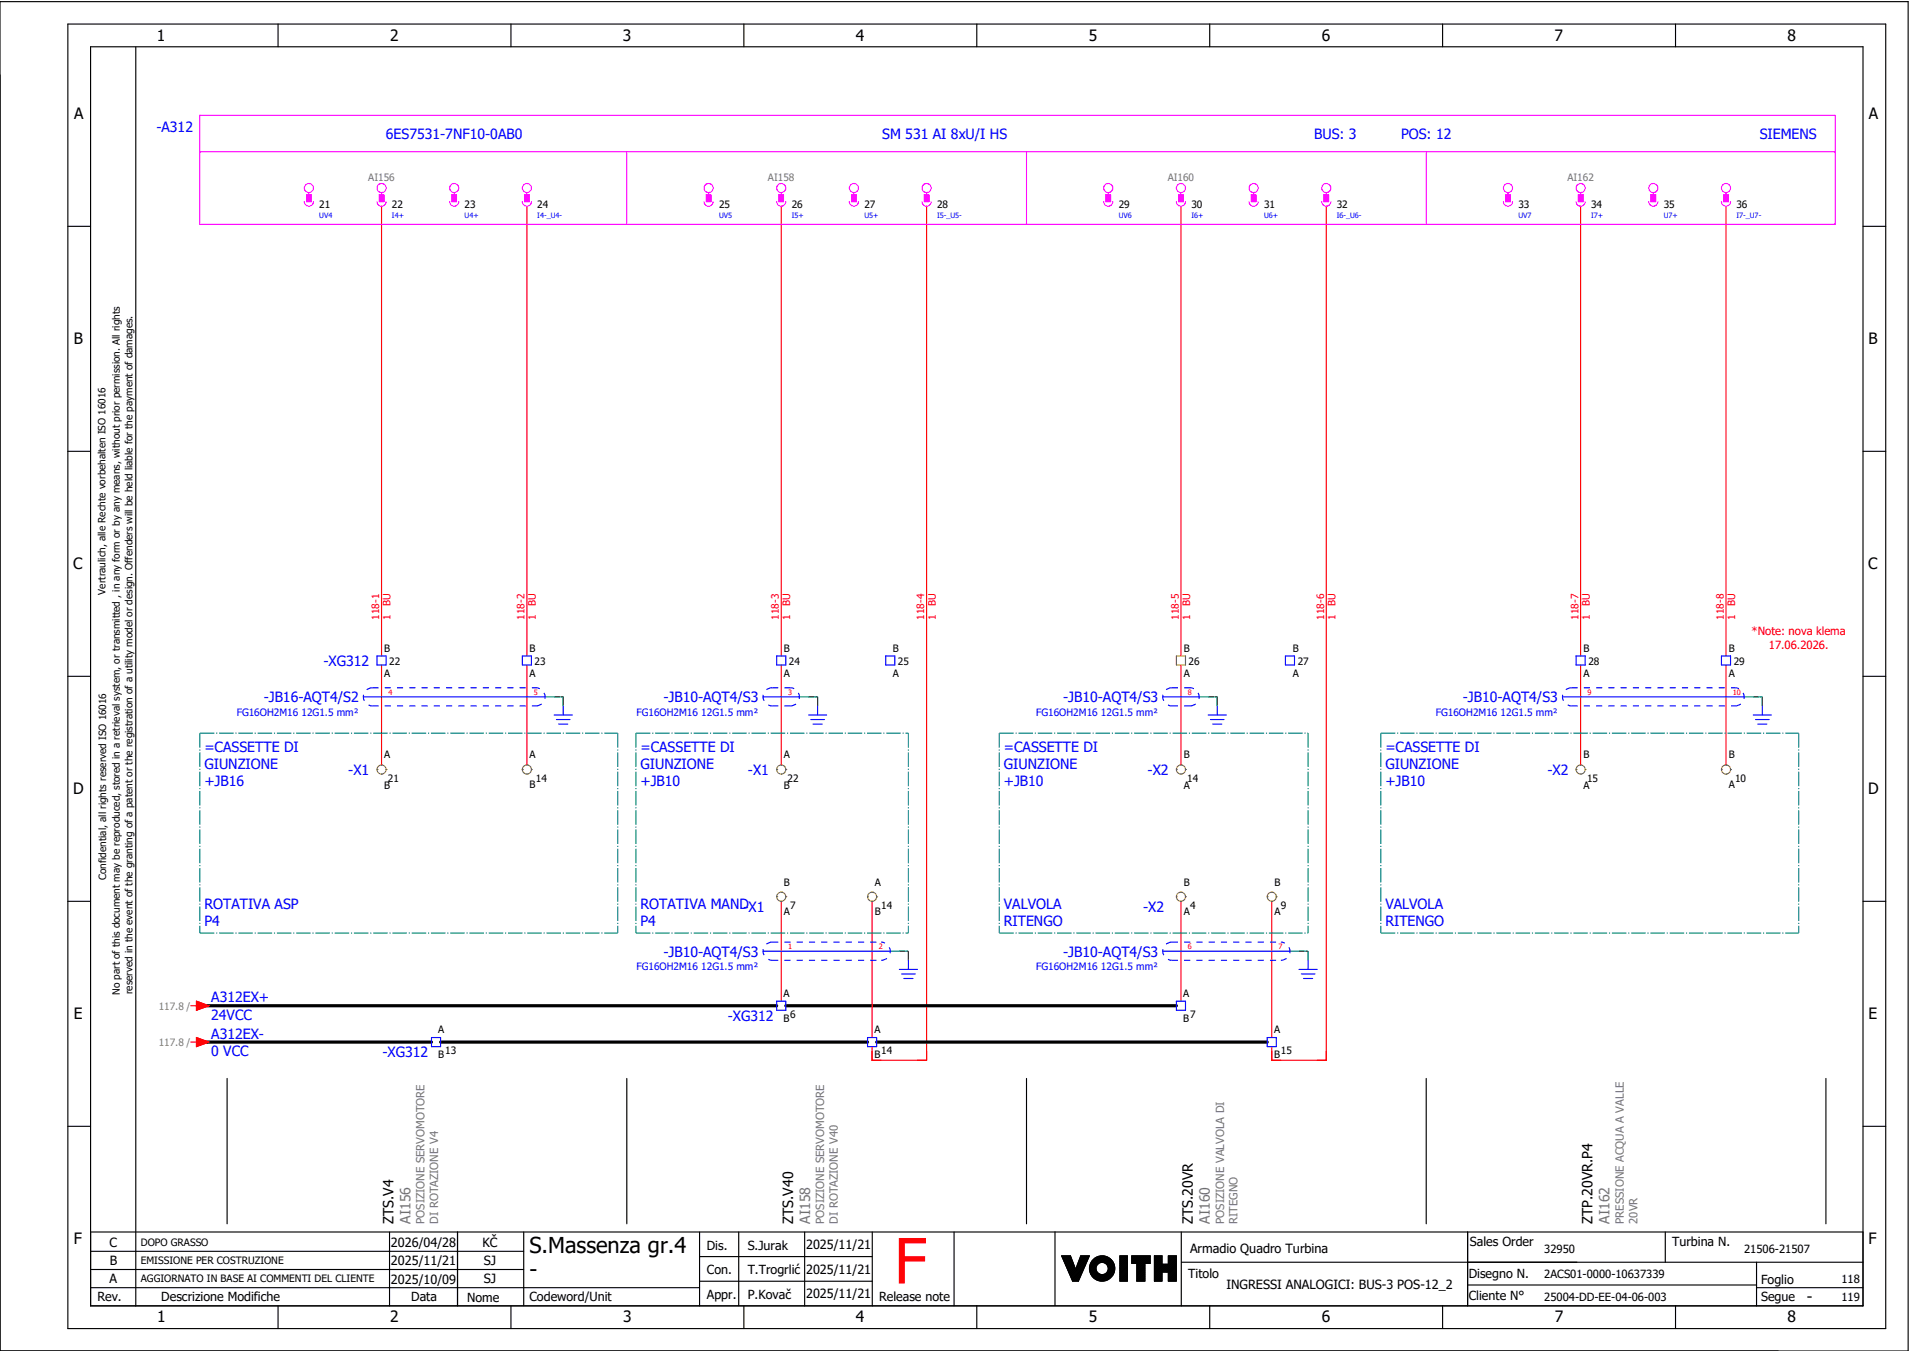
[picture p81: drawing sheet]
<svg xmlns="http://www.w3.org/2000/svg" width="421mm" height="297mm" viewBox="0 0 421 297" stroke-linecap="round" stroke-linejoin="round" font-family="sans-serif">
<defs><g id="words">
<text font-size="13.8" fill="#f00" x="196.9" y="282.5">F</text>
<g font-size="4.8">
<text x="116.6" y="275.8">S.Massenza gr.4</text>
<text x="116.6" y="281.1">-</text>
</g>
<g font-size="3.4">
<text x="34.5" y="9">1</text>
<text x="85.9" y="9">2</text>
<text x="137.1" y="9">3</text>
<text x="188.4" y="9">4</text>
<text x="239.7" y="9">5</text>
<text x="291" y="9">6</text>
<text x="342.3" y="9">7</text>
<text x="393.5" y="9">8</text>
<text x="16.3" y="26.2">A</text>
<text x="411.5" y="26.2">A</text>
<text x="16.2" y="75.8">B</text>
<text x="411.4" y="75.8">B</text>
<text x="16.1" y="125.3">C</text>
<text x="411.3" y="125.3">C</text>
<text x="16.1" y="174.8">D</text>
<text x="411.3" y="174.8">D</text>
<text x="16.2" y="224.4">E</text>
<text x="411.4" y="224.4">E</text>
<text x="16.2" y="273.9">F</text>
<text x="411.4" y="273.9">F</text>
<text x="397.8" y="286.6">-</text>
<text x="34.6" y="291">1</text>
<text x="85.9" y="291">2</text>
<text x="137.2" y="291">3</text>
<text x="188.4" y="291">4</text>
<text x="239.7" y="291">5</text>
<text x="291" y="291">6</text>
<text x="342.3" y="291">7</text>
<text x="393.6" y="291">8</text>
</g>
<g font-size="3.1" fill="#00f">
<text x="34.4" y="29">-A312</text>
<text x="85" y="30.6">6ES7531-7NF10-0AB0</text>
<text x="194.2" y="30.6">SM 531 AI 8xU/I HS</text>
<text x="289.3" y="30.6">BUS: 3</text>
<text x="308.4" y="30.6">POS: 12</text>
<text x="387.4" y="30.6">SIEMENS</text>
<text x="71.2" y="146.7">-XG312</text>
<text x="58.1" y="154.6">-JB16-AQT4/S2</text>
<text x="146.1" y="154.6">-JB10-AQT4/S3</text>
<text x="234.1" y="154.6">-JB10-AQT4/S3</text>
<text x="322.1" y="154.6">-JB10-AQT4/S3</text>
<text x="45" y="165.5">=CASSETTE DI</text>
<text x="141" y="165.5">=CASSETTE DI</text>
<text x="221" y="165.5">=CASSETTE DI</text>
<text x="305" y="165.5">=CASSETTE DI</text>
<text x="45" y="169.3">GIUNZIONE</text>
<text x="45" y="173">+JB16</text>
<text x="76.7" y="170.7">-X1</text>
<text x="141" y="169.3">GIUNZIONE</text>
<text x="141" y="173">+JB10</text>
<text x="164.7" y="170.7">-X1</text>
<text x="221" y="169.3">GIUNZIONE</text>
<text x="221" y="173">+JB10</text>
<text x="252.7" y="170.7">-X2</text>
<text x="305" y="169.3">GIUNZIONE</text>
<text x="305" y="173">+JB10</text>
<text x="340.7" y="170.7">-X2</text>
<text x="45" y="200">ROTATIVA ASP</text>
<text x="45" y="203.8">P4</text>
<text x="141" y="200">ROTATIVA MAND-X1</text>
<text x="141" y="203.8">P4</text>
<text x="221" y="200">VALVOLA</text>
<text x="221" y="203.8">RITENGO</text>
<text x="251.7" y="200.7">-X2</text>
<text x="305" y="200">VALVOLA</text>
<text x="305" y="203.8">RITENGO</text>
<text x="146.1" y="210.6">-JB10-AQT4/S3</text>
<text x="234.1" y="210.6">-JB10-AQT4/S3</text>
<text x="46.5" y="220.6">A312EX+</text>
<text x="46.5" y="224.5">24VCC</text>
<text x="160.2" y="224.7">-XG312</text>
<text x="46.5" y="228.6">A312EX-</text>
<text x="46.5" y="232.5">0 VCC</text>
<text x="84.2" y="232.7">-XG312</text>
</g>
<g font-size="3.1">
<text x="86.6" y="269.4" transform="rotate(-90 86.6 269.4)">ZTS.V4</text>
<text x="174.6" y="269.4" transform="rotate(-90 174.6 269.4)">ZTS.V40</text>
<text x="262.6" y="269.4" transform="rotate(-90 262.6 269.4)">ZTS.20VR</text>
<text x="350.6" y="269.4" transform="rotate(-90 350.6 269.4)">ZTP.20VR.P4</text>
</g>
<g font-size="3.1" fill="#767676">
<text x="90.4" y="269.4" transform="rotate(-90 90.4 269.4)">AI156</text>
<text x="178.4" y="269.4" transform="rotate(-90 178.4 269.4)">AI158</text>
<text x="266.4" y="269.4" transform="rotate(-90 266.4 269.4)">AI160</text>
<text x="354.4" y="269.4" transform="rotate(-90 354.4 269.4)">AI162</text>
</g>
<g font-size="2.8">
<text x="24.1" y="274.4">C</text>
<text x="86.1" y="274.4">2026/04/28</text>
<text x="106.2" y="274.4">KČ</text>
<text x="155.6" y="275.1">Dis.</text>
<text x="164.6" y="275.1">S.Jurak</text>
<text x="177.5" y="275">2025/11/21</text>
<text x="262" y="275.8">Armadio Quadro Turbina</text>
<text x="323.6" y="274.3">Sales Order</text>
<text x="368.1" y="274.2">Turbina N.</text>
<text x="24.2" y="278.6">B</text>
<text x="86.1" y="278.6">2025/11/21</text>
<text x="106.5" y="278.6">SJ</text>
<text x="155.6" y="280.5">Con.</text>
<text x="164.6" y="280.5">T.Trogrlić</text>
<text x="177.5" y="280.4">2025/11/21</text>
<text x="261.6" y="281.3">Titolo</text>
<text x="323.4" y="281.2">Disegno N.</text>
<text x="21.4" y="286.5">Rev.</text>
<text x="24.1" y="282.5">A</text>
<text x="35.5" y="286.4">Descrizione Modifiche</text>
<text x="86.1" y="282.6">2025/10/09</text>
<text x="90.5" y="286.5">Data</text>
<text x="102.8" y="286.5">Nome</text>
<text x="106.5" y="282.5">SJ</text>
<text x="116.6" y="286.3">Codeword/Unit</text>
<text x="155.6" y="286">Appr.</text>
<text x="164.6" y="285.9">P.Kovač</text>
<text x="177.5" y="285.8">2025/11/21</text>
<text x="193.5" y="286.5">Release note</text>
<text x="270" y="283.8">INGRESSI ANALOGICI: BUS-3 POS-12_2</text>
<text x="323.4" y="286.2">Cliente N°</text>
<text x="387.7" y="286.5">Segue</text>
<text x="387.7" y="282.6">Foglio</text>
</g>
<g font-size="2.5" fill="#f00">
<text x="385.6" y="139.9">*Note: nova klema</text>
<text x="389.4" y="142.9">17.06.2026.</text>
</g>
<g font-size="2.5" fill="#767676">
<text x="93.5" y="269.4" transform="rotate(-90 93.5 269.4)">POSIZIONE SERVOMOTORE</text>
<text x="96.5" y="269.4" transform="rotate(-90 96.5 269.4)">DI ROTAZIONE V4</text>
<text x="181.5" y="269.4" transform="rotate(-90 181.5 269.4)">POSIZIONE SERVOMOTORE</text>
<text x="184.5" y="269.4" transform="rotate(-90 184.5 269.4)">DI ROTAZIONE V40</text>
<text x="269.5" y="269.4" transform="rotate(-90 269.5 269.4)">POSIZIONE VALVOLA DI</text>
<text x="272.5" y="269.4" transform="rotate(-90 272.5 269.4)">RITEGNO</text>
<text x="357.5" y="269.4" transform="rotate(-90 357.5 269.4)">PRESSIONE ACQUA A VALLE</text>
<text x="360.5" y="269.4" transform="rotate(-90 360.5 269.4)">20VR</text>
</g>
<g font-size="2.5">
<text x="340" y="275.9">32950</text>
<text x="384" y="275.9">21506-21507</text>
<text x="340" y="281.4">2ACS01-0000-10637339</text>
<text x="340" y="286.4">25004-DD-EE-04-06-003</text>
<text x="405.4" y="282.4">118</text>
<text x="405.4" y="286.4">119</text>
</g>
<g font-size="2.2" fill="#767676">
<text x="81.1" y="39.9">AI156</text>
<text x="169.1" y="39.9">AI158</text>
<text x="257.1" y="39.9">AI160</text>
<text x="345.1" y="39.9">AI162</text>
</g>
<g font-size="2.2">
<text x="70.3" y="45.8">21</text>
<text x="86.3" y="45.8">22</text>
<text x="102.3" y="45.8">23</text>
<text x="118.3" y="45.8">24</text>
<text x="158.3" y="45.8">25</text>
<text x="174.3" y="45.8">26</text>
<text x="190.3" y="45.8">27</text>
<text x="206.3" y="45.8">28</text>
<text x="246.3" y="45.8">29</text>
<text x="262.3" y="45.8">30</text>
<text x="278.3" y="45.8">31</text>
<text x="294.3" y="45.8">32</text>
<text x="334.3" y="45.8">33</text>
<text x="350.3" y="45.8">34</text>
<text x="366.3" y="45.8">35</text>
<text x="382.3" y="45.8">36</text>
<text x="23.2" y="130.9" transform="rotate(-90 23.2 130.9)">Vertraulich, alle Rechte vorbehalten ISO 16016</text>
<text x="84.6" y="143.4">B</text>
<text x="116.6" y="143.4">B</text>
<text x="172.6" y="143.4">B</text>
<text x="196.6" y="143.4">B</text>
<text x="260.6" y="143.4">B</text>
<text x="284.6" y="143.4">B</text>
<text x="348.6" y="143.4">B</text>
<text x="380.6" y="143.4">B</text>
<text x="84.6" y="149.1">A</text>
<text x="85.7" y="146.3">22</text>
<text x="116.6" y="149.1">A</text>
<text x="117.7" y="146.3">23</text>
<text x="172.6" y="149.1">A</text>
<text x="173.7" y="146.3">24</text>
<text x="196.6" y="149.1">A</text>
<text x="197.7" y="146.3">25</text>
<text x="260.6" y="149.1">A</text>
<text x="261.7" y="146.3">26</text>
<text x="284.6" y="149.1">A</text>
<text x="285.7" y="146.3">27</text>
<text x="348.6" y="149.1">A</text>
<text x="349.7" y="146.3">28</text>
<text x="380.6" y="149.1">A</text>
<text x="381.7" y="146.3">29</text>
<text x="84.6" y="166.9">A</text>
<text x="116.6" y="166.9">A</text>
<text x="172.6" y="166.9">A</text>
<text x="260.6" y="166.9">B</text>
<text x="348.6" y="166.9">B</text>
<text x="380.6" y="166.9">B</text>
<text x="84.6" y="173.6">B</text>
<text x="85.4" y="172">21</text>
<text x="116.6" y="173.4">B</text>
<text x="118" y="172">14</text>
<text x="172.6" y="173.6">B</text>
<text x="173.4" y="172">22</text>
<text x="260.6" y="173.6">A</text>
<text x="261.4" y="172">14</text>
<text x="348.6" y="173.6">A</text>
<text x="349.4" y="172">15</text>
<text x="380.6" y="173.4">A</text>
<text x="382" y="172">10</text>
<text x="23.4" y="193.7" transform="rotate(-90 23.4 193.7)">Confidential, all rights reserved ISO 16016</text>
<text x="172.6" y="194.9">B</text>
<text x="192.6" y="194.9">A</text>
<text x="260.6" y="194.9">B</text>
<text x="280.6" y="194.9">B</text>
<text x="172.6" y="201.4">A</text>
<text x="174" y="200">7</text>
<text x="192.6" y="201.4">B</text>
<text x="194" y="200">14</text>
<text x="260.6" y="201.4">A</text>
<text x="262" y="200">4</text>
<text x="280.6" y="201.4">A</text>
<text x="282" y="200">9</text>
<text x="26.4" y="219" transform="rotate(-90 26.4 219)">No part of this document may be reproduced, stored in a retrieval system, or transmitted , in any form or by any means, without prior permission. All rights</text>
<text x="29.2" y="218.9" transform="rotate(-90 29.2 218.9)">reserved in the event of the granting of a patent or the registration of a utility model or design. Offenders will be held liable for the payment of damages.</text>
<text x="172.5" y="219.4">A</text>
<text x="260.5" y="219.4">A</text>
<text x="96.5" y="227.4">A</text>
<text x="172.5" y="224.9">B</text>
<text x="174" y="224">6</text>
<text x="192.5" y="227.4">A</text>
<text x="260.5" y="224.9">B</text>
<text x="262" y="224">7</text>
<text x="280.5" y="227.4">A</text>
<text x="96.5" y="232.9">B</text>
<text x="98" y="232">13</text>
<text x="192.5" y="232.9">B</text>
<text x="194" y="232">14</text>
<text x="280.5" y="232.9">B</text>
<text x="282" y="232">15</text>
<text x="31" y="274.2">DOPO GRASSO</text>
<text x="31" y="278.3">EMISSIONE PER COSTRUZIONE</text>
<text x="31" y="282.3">AGGIORNATO IN BASE AI COMMENTI DEL CLIENTE</text>
</g>
<g font-size="2.2" fill="#f00">
<text x="83.5" y="136.4" transform="rotate(-90 83.5 136.4)">118-1</text>
<text x="86" y="136.4" transform="rotate(-90 86 136.4)">1</text>
<text x="86" y="133.4" transform="rotate(-90 86 133.4)">BU</text>
<text x="115.5" y="136.4" transform="rotate(-90 115.5 136.4)">118-2</text>
<text x="118" y="136.4" transform="rotate(-90 118 136.4)">1</text>
<text x="118" y="133.4" transform="rotate(-90 118 133.4)">BU</text>
<text x="171.5" y="136.4" transform="rotate(-90 171.5 136.4)">118-3</text>
<text x="174" y="136.4" transform="rotate(-90 174 136.4)">1</text>
<text x="174" y="133.4" transform="rotate(-90 174 133.4)">BU</text>
<text x="203.5" y="136.4" transform="rotate(-90 203.5 136.4)">118-4</text>
<text x="206" y="136.4" transform="rotate(-90 206 136.4)">1</text>
<text x="206" y="133.4" transform="rotate(-90 206 133.4)">BU</text>
<text x="259.5" y="136.4" transform="rotate(-90 259.5 136.4)">118-5</text>
<text x="262" y="136.4" transform="rotate(-90 262 136.4)">1</text>
<text x="262" y="133.4" transform="rotate(-90 262 133.4)">BU</text>
<text x="291.5" y="136.4" transform="rotate(-90 291.5 136.4)">118-6</text>
<text x="294" y="136.4" transform="rotate(-90 294 136.4)">1</text>
<text x="294" y="133.4" transform="rotate(-90 294 133.4)">BU</text>
<text x="347.5" y="136.4" transform="rotate(-90 347.5 136.4)">118-7</text>
<text x="350" y="136.4" transform="rotate(-90 350 136.4)">1</text>
<text x="350" y="133.4" transform="rotate(-90 350 133.4)">BU</text>
<text x="379.5" y="136.4" transform="rotate(-90 379.5 136.4)">118-8</text>
<text x="382" y="136.4" transform="rotate(-90 382 136.4)">1</text>
<text x="382" y="133.4" transform="rotate(-90 382 133.4)">BU</text>
</g>
<g font-size="2.2" fill="#00f">
<text x="52.1" y="157.5">FG16OH2M16 12G1.5 mm²</text>
<text x="140.1" y="157.5">FG16OH2M16 12G1.5 mm²</text>
<text x="228.1" y="157.5">FG16OH2M16 12G1.5 mm²</text>
<text x="316.1" y="157.5">FG16OH2M16 12G1.5 mm²</text>
<text x="140.1" y="213.5">FG16OH2M16 12G1.5 mm²</text>
<text x="228.1" y="213.5">FG16OH2M16 12G1.5 mm²</text>
</g>
<g font-size="2.2" fill="#7ca552">
<text x="34.9" y="222.3">117.8 /</text>
<text x="34.9" y="230.3">117.8 /</text>
</g>
<g font-size="1.6" fill="#00f">
<text x="70.3" y="47.9">UV4</text>
<text x="86.3" y="47.9">I4+</text>
<text x="102.3" y="47.9">U4+</text>
<text x="118.3" y="47.9">I4-_U4-</text>
<text x="158.3" y="47.9">UV5</text>
<text x="174.3" y="47.9">I5+</text>
<text x="190.3" y="47.9">U5+</text>
<text x="206.3" y="47.9">I5-_U5-</text>
<text x="246.3" y="47.9">UV6</text>
<text x="262.3" y="47.9">I6+</text>
<text x="278.3" y="47.9">U6+</text>
<text x="294.3" y="47.9">I6-_U6-</text>
<text x="334.3" y="47.9">UV7</text>
<text x="350.3" y="47.9">I7+</text>
<text x="366.3" y="47.9">U7+</text>
<text x="382.3" y="47.9">I7-_U7-</text>
</g>
<g font-size="1.6" fill="#f00">
<text x="85.5" y="152.9">4</text>
<text x="117.5" y="152.9">5</text>
<text x="173.5" y="152.9">3</text>
<text x="261.5" y="152.9">8</text>
<text x="349.5" y="152.9">9</text>
<text x="381.5" y="152.9">10</text>
<text x="173.5" y="208.9">1</text>
<text x="193.5" y="208.9">2</text>
<text x="261.5" y="208.9">6</text>
<text x="281.5" y="208.9">7</text>
</g>
</g></defs>
<g fill="none" stroke="#000" stroke-width=".25">
<path d="M0 .4h420.1v297h-420.1zM14.9 5.3h400.3v287.2h-400.3zM19.9 10.3h390.3v277.2h-390.3zM29.9 10.4v277.1M61.2 5.3v5M112.5 5.3v5M163.8 5.3v5M215.1 5.3v5M266.3 5.3v5M317.6 5.3v5M368.9 5.3v5M14.9 49.8h5"/>
<path d="M410.2 49.8h5M14.9 99.3h5M410.2 99.3h5M14.9 148.9h5M410.2 148.9h5M14.9 198.4h5M410.2 198.4h5M50 237.4v32M138 237.4v32M226 237.4v32M314 237.4v32M402 237.4v32"/>
<path d="M14.9 247.9h5M410.2 247.9h5M19.9 271.2h390.3M19.9 279.5h95.4M19.9 275.4h95.4M85.8 271.2v16.3M100.7 271.2v16.3M115.3 271.2v16.3M154 271.2v16.3M154 276.6h38M162.6 271.2v16.3M177.2 271.2v16.3"/>
<path d="M192 271.2v16.3M210.1 271.2v16.3M232.3 271.1v16.3M233.7 276.4h2M233.7 276.4l2.5 5.6M233.8 276.4l-.1 .1M233.9 276.4l-.1 .2M234.1 276.4l-.3 .3M234.2 276.4l-.3 .4M234.4 276.4l-.5 .5M234.5 276.4l-.5 .6M234.7 276.4l-.7 .7"/>
<path d="M234.8 276.4l-.7 .8M235 276.4l-.9 .9M235.1 276.4l-.9 1M235.3 276.4l-1.1 1.1M235.4 276.4l-1.2 1.2M235.6 276.4l-1.3 1.3M235.7 276.4l1.1 3 1.1-3h1.9l-2.4 5.6h-1.2M235.7 276.5l-1.4 1.3M235.7 276.6l-1.3 1.3M235.8 276.7l-1.4 1.3M235.8 276.8l-1.3 1.3M235.9 276.9l-1.4 1.4"/>
<path d="M235.9 277l-1.3 1.4M235.9 277.1l-1.3 1.4M236 277.3l-1.3 1.3M236 277.4l-1.3 1.3M236.1 277.5l-1.3 1.3M236.1 277.6l-1.3 1.3M236.1 277.7l-1.3 1.3M236.2 277.8l-1.3 1.3M236.2 277.9l-1.3 1.3M236.3 278l-1.3 1.3M236.3 278.1l-1.3 1.3M236.3 278.2l-1.2 1.3"/>
<path d="M236.4 278.3l-1.3 1.3M236.4 278.4l-1.2 1.3M236.5 278.6l-1.3 1.2M236.5 278.7l-1.2 1.2M236.6 278.8l-1.3 1.2M236.6 278.9l-1.3 1.2M236.6 279l-1.2 1.2M236.7 279.1l-1.3 1.2M236.7 279.2l-1.2 1.3M236.8 279.3l-1.3 1.3M238 276.4l-.1 .1M238.1 276.4l-.3 .4"/>
<path d="M238.3 276.4l-.6 .6M238.4 279.8l-2.2 2.2M238.4 276.4l-.8 .8M238.5 279.5l-2.4 2.4M238.6 276.4l-1.1 1.1M238.6 279.3l-2.5 2.5M238.7 279l-2.7 2.7M238.7 276.4l-1.2 1.3M238.8 278.7l-2.8 2.9M238.9 276.4l-1.5 1.6M239 278.5l-3.1 3M239 276.4l-1.7 1.8"/>
<path d="M239.1 278.2l-3.2 3.2M239.2 276.4l-2 2.1M239.2 277.9l-3.4 3.4M239.3 277.7l-3.5 3.5M239.3 276.4l-2.2 2.3M239.4 277.4l-3.6 3.7M239.5 276.4l-2.5 2.5M239.5 277.1l-3.8 3.9M239.6 276.4l-2.7 2.8M239.7 276.9l-4 4M239.8 276.6l-4.2 4.2M239.8 276.4l-4.2 4.3"/>
<path d="M241.1 276.9l-.8 .8M241.3 279.3l-1.2 1.1M241.3 279.1l-1.2 1.2M241.3 279.4l-1.1 1.1M241.3 278.9l-1.3 1.3M241.3 279.5l-1.1 1.1M241.4 279.7l-1.1 1M241.4 278.7l-1.4 1.4M241.4 279.8l-1 1M241.4 276.7l-1.3 1.3M241.5 279.9l-1.1 1M241.5 280l-1 1"/>
<path d="M241.7 276.6l-1.7 1.7M241.9 276.5l-1.9 2M242.1 276.5l-2.2 2.2M242.3 276.5l-2.4 2.4M242.5 276.4l-2.6 2.6M242.6 276.4l-2.7 2.8M242.8 276.4l-2.9 3M242.9 276.5l-3 3M243 276.5l-3.1 3.1M243.2 276.5l-3.3 3.3M243.3 276.5l-3.4 3.4M243.4 276.6l-3.4 3.4"/>
<path d="M243.5 276.6l-1.4 1.4M243.6 276.6l-1.3 1.3M243.7 276.7l-1.2 1.2M243.9 276.7l-1.2 1.2M244 276.8l-1.2 1.1M244 276.8l-1.1 1.1M244.1 276.9l-1 1.1M244.2 276.9l-1 1.1M244.3 277l-1 1M244.4 277.1l-1 1M244.5 277.1l-1 1.1M244.6 277.2l-1.1 1"/>
<path d="M244.6 277.3l-1 1M244.7 277.4l-1 1M244.8 277.4l-1 1.1M244.8 277.5l-1 1.1M244.9 277.6l-1 1.1M245 277.7l-1.1 1.1M245 277.8l-1.1 1.1M245.1 277.9l-1.1 1.1M245.1 278l-1.1 1.1M245.2 278.1l-1.2 1.2M245.2 278.2l-1.2 1.3M245.3 278.3l-1.4 1.4"/>
<path d="M245.3 278.4l-1.5 1.5M245.3 278.5l-3.4 3.4M245.4 279.9l-2.1 2M245.4 278.7l-3.3 3.3M245.4 279.7l-2.3 2.3M245.4 278.8l-3.2 3.2M245.4 278.9l-3.1 3.1M245.4 279.5l-2.5 2.5M245.4 279.1l-2.9 2.9M245.4 279.4l-2.6 2.6M245.4 279.2l-2.8 2.8M246.6 276.4h1.6v5.6h-1.6z"/>
<path d="M246.6 276.4v.1M246.8 276.4l-.2 .3M246.9 276.4l-.3 .4M247.1 276.4l-.5 .6M247.2 276.4l-.6 .7M247.4 276.4l-.8 .9M247.5 276.4l-.9 1M247.7 276.4l-1.1 1.2M247.8 276.4l-1.2 1.3M248 276.4l-1.4 1.5M248.1 276.4l-1.5 1.6M248.2 280l-1.6 1.6"/>
<path d="M248.2 279.8l-1.6 1.7M248.2 279.7l-1.6 1.6M248.2 279.5l-1.6 1.7M248.2 279.4l-1.6 1.6M248.2 279.2l-1.6 1.7M248.2 277.4l-1.6 1.7M248.2 277.3l-1.6 1.6M248.2 277.1l-1.6 1.7M248.2 277l-1.6 1.6M248.2 276.8l-1.6 1.7M248.2 276.7l-1.6 1.6M248.2 276.5l-1.6 1.7"/>
<path d="M248.2 278l-1.6 1.7M248.2 277.9l-1.6 1.6M248.2 277.7l-1.6 1.7M248.2 277.6l-1.6 1.6M248.2 279.1l-1.6 1.6M248.2 278.9l-1.6 1.7M248.2 278.8l-1.6 1.6M248.2 278.6l-1.6 1.7M248.2 278.5l-1.6 1.6M248.2 278.3l-1.6 1.7M248.2 278.2l-1.6 1.6M249.2 276.4v.1"/>
<path d="M249.4 276.4l-.2 .2M249.5 276.4l-.3 .4M249.7 276.4l-.5 .5M249.8 276.4l-.6 .7M250 276.4l-.8 .8M250.1 276.4l-.9 1M250.3 278.1h-1.1v-1.7h4v1.7h-1.1v3.9h-1.8M250.3 278.1v3.9M250.3 276.4l-1.1 1.2M250.4 276.4l-1.2 1.3M250.6 276.4l-1.4 1.5M250.7 276.4l-1.5 1.6"/>
<path d="M250.9 276.4l-1.7 1.7M251 276.4l-1.6 1.7M251.2 276.4l-1.7 1.7M251.3 276.4l-1.6 1.7M251.5 276.4l-1.7 1.7M251.6 276.4l-1.6 1.7M251.8 276.4l-1.7 1.7M251.9 276.4l-1.6 1.7M252.1 279.9l-1.8 1.8M252.1 278.6l-1.8 1.8M252.1 278.4l-1.8 1.8M252.1 278.3l-1.8 1.8"/>
<path d="M252.1 279.2l-1.8 1.8M252.1 279l-1.8 1.8M252.1 278.9l-1.8 1.8M252.1 278.7l-1.8 1.8M252.1 279.3l-1.8 1.8M252.1 279.8l-1.8 1.8M252.1 279.6l-1.8 1.8M252.1 279.5l-1.8 1.8M252.1 276.4l-1.8 1.9M252.2 276.4l-1.9 2M252.4 276.4l-2.1 2.2M252.5 276.4l-2.2 2.3"/>
<path d="M252.7 276.4l-2.4 2.5M252.8 276.4l-2.5 2.6M253 276.4l-2.7 2.8M253.1 276.4l-2.8 2.9M253.2 277.4l-.7 .7M253.2 276.7l-2.9 2.9M253.2 276.5l-2.9 3M253.2 277.3l-.8 .8M253.2 277.1l-1 1M253.2 277l-2.9 2.9M253.2 276.8l-2.9 3M253.2 278l-.1 .1"/>
<path d="M253.2 277.9l-.2 .2M253.2 277.7l-.4 .4M253.2 277.6l-.5 .5M254.2 276.4v5.6M254.2 276.4h1.6M254.2 276.4v.1M254.3 276.4l-.1 .2M254.5 276.4l-.3 .4M254.6 276.4l-.4 .5M254.8 276.4l-.6 .7M254.9 276.4l-.7 .8M255.1 276.4l-.9 1"/>
<path d="M255.2 276.4l-1 1.1M255.4 276.4l-1.2 1.3M255.5 276.4l-1.3 1.4M255.7 276.4l-1.5 1.6M255.8 277.5l-1.6 1.7M255.8 277.4l-1.6 1.6M255.8 277.2l-1.6 1.7M255.8 277.1l-1.6 1.6M255.8 276.9l-1.6 1.7M255.8 276.8l-1.6 1.6M255.8 276.6l-1.6 1.7M255.8 276.5l-1.6 1.6"/>
<path d="M255.8 276.4v1.9M255.8 278l-1.6 1.6M255.8 277.8l-1.6 1.7M255.8 277.7l-1.6 1.6M255.8 278.3l-1.6 1.6M255.8 278.1l-1.6 1.7M255.9 278.3l-1.7 1.8M256.1 278.3l-1.9 1.9M256.2 278.3l-2 2.1M256.4 278.3l-2.2 2.2M256.5 278.3l-2.3 2.4M256.7 278.3l-2.5 2.5"/>
<path d="M256.8 278.3l-2.6 2.7M257 278.3l-2.8 2.8M257.1 278.3l-2.9 3M257.3 276.4l-.1 .2M257.5 276.4l-.3 .3M257.6 276.4l-.4 .5M257.8 276.4l-.6 .6M257.9 276.4l-.7 .8M258.1 276.4l-.9 .9M258.2 276.4l-1 1.1M258.4 276.4l-1.2 1.2M258.5 276.4l-1.3 1.4"/>
<path d="M258.7 276.4l-1.5 1.5M258.8 276.4l-1.6 1.7M259 276.4h-1.8v1.9h-1.4M259 276.4v5.6h-1.8v-2M259 276.5l-1.8 1.7M259 277.5l-2.5 2.5M259 277.4l-2.7 2.6M259 277.1l-3 2.9M259 276.9l-3.1 3.1M259 277.2l-2.8 2.8M259 276.8l-4.8 4.8M259 276.6l-4.8 4.8"/>
<path d="M259 279l-1.8 1.8M259 278.9l-1.8 1.7M259 278.7l-1.8 1.8M259 278.6l-1.8 1.7M259 278.4l-1.8 1.8M259 278.3l-1.8 1.7M259 278.1l-1.9 1.9M259 278l-2.1 2M259 277.8l-2.2 2.2M259 277.7l-2.4 2.3M259 279.3l-1.8 1.8M259 279.2l-1.8 1.7"/>
<path d="M259 279.9l-1.8 1.8M259 279.8l-1.8 1.7M259 279.6l-1.8 1.8M259 279.5l-1.8 1.7M260.1 271.2v16.3M260.1 277.9h150.1M323.1 271.2v16.3M366.6 271.2v6.7M386.7 277.9v9.6M19.9 283.5h134.1M61.2 287.5v5M112.5 287.5v5"/>
<path d="M154 282h38M163.8 287.5v5M215.1 287.5v5M237.5 281.9l-.1 .1M237.6 281.7l-.4 .3M237.7 281.4l-.6 .6M237.8 281.1l-.9 .9M237.9 280.9l-1.1 1.1M238 280.6l-1.4 1.4M238.2 280.3l-1.7 1.7M238.3 280.1l-2 1.9M241.6 280l-1 1.1"/>
<path d="M241.6 280.1l-1 1M241.7 280.2l-1 1M241.8 280.3l-1 1M241.9 280.3l-1 1.1M242 280.4l-1.1 1M242.1 280.4l-1.1 1.1M242.2 280.5l-1.1 1.1M242.3 280.5l-1.1 1.1M242.4 280.6l-1.1 1.1M242.6 280.6l-1.2 1.1M242.7 280.6l-1.2 1.2M242.9 280.6l-1.3 1.2"/>
<path d="M243.1 280.5l-1.4 1.4M243.3 280.4l-1.5 1.5M245.1 280.6l-1.1 1M245.2 280.3l-1.5 1.5M245.3 280.1l-1.8 1.8M248.2 281.6l-.4 .4M248.2 281.5l-.5 .5M248.2 281.9l-.1 .1M248.2 281.8l-.2 .2M248.2 281.3l-.7 .7M248.2 281.2l-.8 .8M248.2 281l-1 1"/>
<path d="M248.2 280.9l-1.1 1.1M248.2 280.7l-1.3 1.3M248.2 280.6l-1.4 1.4M248.2 280.4l-1.6 1.6M248.2 280.3l-1.6 1.6M248.2 280.1l-1.6 1.7M252.1 281.3l-.8 .7M252.1 281.1l-.9 .9M252.1 281l-1.1 1M252.1 280.8l-1.2 1.2M252.1 280.7l-1.4 1.3M252.1 280.5l-1.5 1.5"/>
<path d="M252.1 280.4l-1.7 1.6M252.1 280.2l-1.8 1.8M252.1 280.1l-1.8 1.8M252.1 281.7l-.3 .3M252.1 281.6l-.5 .4M252.1 281.4l-.6 .6M252.1 281.9l-.2 .1M255.8 280v2h-1.6M255.8 280.7l-1.3 1.3M255.8 280.5l-1.5 1.5M255.8 280.1l-1.6 1.6M255.8 280.4l-1.6 1.6"/>
<path d="M255.8 280h1.4M255.8 281.9l-.1 .1M255.8 281.7l-.3 .3M255.8 281.6l-.4 .4M255.8 281.4l-.6 .6M255.8 281.3l-.7 .7M255.8 281.1l-.9 .9M255.8 281l-1 1M255.8 280.8l-1.2 1.2M255.8 280.2l-1.6 1.7M259 281.9l-.2 .1M259 281.7l-.3 .3"/>
<path d="M259 281.6l-.5 .4M259 281.4l-.6 .6M259 281.3l-.8 .7M259 281.1l-.9 .9M259 281l-1.1 1M259 280.8l-1.2 1.2M259 280.7l-1.4 1.3M259 280.5l-1.5 1.5M259 280.4l-1.7 1.6M259 280.2l-1.8 1.8M259 280.1l-1.8 1.7M266.3 287.5v5"/>
<path d="M317.6 287.5v5M323.1 282.9h63.6M368.9 287.5v5M386.7 283.5h23.5"/>
<circle cx="242.6" cy="279.2" r="1.35"/>
<circle cx="242.6" cy="279.2" r="2.79"/>
</g>
<path d="M120 153.4h4M124 153.4v2M176 153.4h4M180 153.4v2M264 153.4h4M268 153.4v2" fill="none" stroke="#00be00" stroke-width=".25" stroke-dasharray="3.2 .4 .3 .4"/>
<g fill="none" stroke="#f00" stroke-width=".25">
<path d="M84 45.4v99M116 45.4v99M172 45.4v99M204 45.4v188h-12v-3M260 45.4v99M292 45.4v188h-12v-3M348 45.4v99M380 45.4v99M84 146.4v22M116 146.4v22M172 146.4v22M260 146.4v22"/>
<path d="M348 146.4v22M380 146.4v22M172 198.4v22M192 198.4v30M260 198.4v22M280 198.4v30M42 221.4h1.2M42 229.4h1.2M43.2 220.4l2.8 1-2.8 1zM43.2 228.4l2.8 1-2.8 1z"/>
</g>
<g fill="none" stroke="#00be00" stroke-width=".25" stroke-dasharray="3.2 .4 .3 .4" stroke-linecap="butt">
<path d="M122 153.4h2M124 153.4v2M178 153.4h2M180 153.4v2M266 153.4h2M268 153.4v2M384 153.4h4M386 153.4h2M388 153.4v2M196 209.4h4M198 209.4h2M200 209.4v2"/>
<path d="M284 209.4h4M286 209.4h2M288 209.4v2"/>
</g>
<path d="M44 221.4h127M44 229.4h51M97 229.4h94M173 221.4h86M193 229.4h86" fill="none" stroke="#000" stroke-width=".7"/>
<g fill="none" stroke="#f0f" stroke-width=".25">
<path d="M44 33.4h360M44 25.4h360v24h-360zM138 33.4v16M226 33.4v16M314 33.4v16M67 44.4a1 1 0 0 0 1 1 1 1 0 0 0 1-1M67.5 42.9h1v1.5h-1zM68 42.4v.5M83 44.4a1 1 0 0 0 1 1 1 1 0 0 0 1-1M83.5 42.9h1v1.5h-1zM84 42.4v.5M99 44.4a1 1 0 0 0 1 1 1 1 0 0 0 1-1"/>
<path d="M99.5 42.9h1v1.5h-1zM100 42.4v.5M115 44.4a1 1 0 0 0 1 1 1 1 0 0 0 1-1M115.5 42.9h1v1.5h-1zM116 42.4v.5M155 44.4a1 1 0 0 0 1 1 1 1 0 0 0 1-1M155.5 42.9h1v1.5h-1zM156 42.4v.5M171 44.4a1 1 0 0 0 1 1 1 1 0 0 0 1-1M171.5 42.9h1v1.5h-1zM172 42.4v.5M187 44.4a1 1 0 0 0 1 1 1 1 0 0 0 1-1"/>
<path d="M187.5 42.9h1v1.5h-1zM188 42.4v.5M203 44.4a1 1 0 0 0 1 1 1 1 0 0 0 1-1M203.5 42.9h1v1.5h-1zM204 42.4v.5M243 44.4a1 1 0 0 0 1 1 1 1 0 0 0 1-1M243.5 42.9h1v1.5h-1zM244 42.4v.5M259 44.4a1 1 0 0 0 1 1 1 1 0 0 0 1-1M259.5 42.9h1v1.5h-1zM260 42.4v.5M275 44.4a1 1 0 0 0 1 1 1 1 0 0 0 1-1"/>
<path d="M275.5 42.9h1v1.5h-1zM276 42.4v.5M291 44.4a1 1 0 0 0 1 1 1 1 0 0 0 1-1M291.5 42.9h1v1.5h-1zM292 42.4v.5M331 44.4a1 1 0 0 0 1 1 1 1 0 0 0 1-1M331.5 42.9h1v1.5h-1zM332 42.4v.5M347 44.4a1 1 0 0 0 1 1 1 1 0 0 0 1-1M347.5 42.9h1v1.5h-1zM348 42.4v.5M363 44.4a1 1 0 0 0 1 1 1 1 0 0 0 1-1"/>
<path d="M363.5 42.9h1v1.5h-1zM364 42.4v.5M379 44.4a1 1 0 0 0 1 1 1 1 0 0 0 1-1M379.5 42.9h1v1.5h-1zM380 42.4v.5"/>
<circle cx="68" cy="41.4" r="1"/>
<circle cx="84" cy="41.4" r="1"/>
<circle cx="100" cy="41.4" r="1"/>
<circle cx="116" cy="41.4" r="1"/>
<circle cx="156" cy="41.4" r="1"/>
<circle cx="172" cy="41.4" r="1"/>
<circle cx="188" cy="41.4" r="1"/>
<circle cx="204" cy="41.4" r="1"/>
<circle cx="244" cy="41.4" r="1"/>
<circle cx="260" cy="41.4" r="1"/>
<circle cx="276" cy="41.4" r="1"/>
<circle cx="292" cy="41.4" r="1"/>
<circle cx="332" cy="41.4" r="1"/>
<circle cx="348" cy="41.4" r="1"/>
<circle cx="364" cy="41.4" r="1"/>
<circle cx="380" cy="41.4" r="1"/>
</g>
<g fill="#f0f" stroke="#f0f" stroke-width=".22">
<path d="M67.5 42.9h1v1.5h-1z"/>
<path d="M83.5 42.9h1v1.5h-1z"/>
<path d="M99.5 42.9h1v1.5h-1z"/>
<path d="M115.5 42.9h1v1.5h-1z"/>
<path d="M155.5 42.9h1v1.5h-1z"/>
<path d="M171.5 42.9h1v1.5h-1z"/>
<path d="M187.5 42.9h1v1.5h-1z"/>
<path d="M203.5 42.9h1v1.5h-1z"/>
<path d="M243.5 42.9h1v1.5h-1z"/>
<path d="M259.5 42.9h1v1.5h-1z"/>
<path d="M275.5 42.9h1v1.5h-1z"/>
<path d="M291.5 42.9h1v1.5h-1z"/>
<path d="M331.5 42.9h1v1.5h-1z"/>
<path d="M347.5 42.9h1v1.5h-1z"/>
<path d="M363.5 42.9h1v1.5h-1z"/>
<path d="M379.5 42.9h1v1.5h-1z"/>
</g>
<g fill="none" stroke="#00f" stroke-width=".25">
<path d="M80 153.4h40M83 144.4h2v2h-2zM115 144.4h2v2h-2zM122 157.4h4M122.5 158.4h3M123 159.4h2M124 155.4v2M168 153.4h8M171 144.4h2v2h-2zM178 157.4h4M178.5 158.4h3M179 159.4h2"/>
<path d="M180 155.4v2M195 144.4h2v2h-2zM256 153.4h8M266 157.4h4M266.5 158.4h3M267 159.4h2M268 155.4v2M283 144.4h2v2h-2zM344 153.4h40M347 144.4h2v2h-2zM379 144.4h2v2h-2zM386 157.4h4"/>
<path d="M386.5 158.4h3M387 159.4h2M388 155.4v2M168 209.4h28M198 213.4h4M198.5 214.4h3M199 215.4h2M200 211.4v2M256 209.4h28M286 213.4h4M286.5 214.4h3M287 215.4h2"/>
<path d="M288 211.4v2M95 228.4h2v2h-2zM171 220.4h2v2h-2zM191 228.4h2v2h-2zM259 220.4h2v2h-2zM279 228.4h2v2h-2z"/>
</g>
<g fill="none" stroke="#a57c00" stroke-width=".25">
<path d="M259 144.4h2v2h-2zM83 169.4h.1M83 169.4a1 1 0 0 0 1 1M84 170.4h.1M84 168.4a1 1 0 0 1 1 1M84 168.4h.1M84 168.4a1 1 0 0 0-1 1M85 169.4a1 1 0 0 1-1 1M85 169.4h.1M115 169.4h.1M115 169.4a1 1 0 0 0 1 1M116 170.4h.1"/>
<path d="M116 168.4a1 1 0 0 1 1 1M116 168.4h.1M116 168.4a1 1 0 0 0-1 1M117 169.4a1 1 0 0 1-1 1M117 169.4h.1M171 169.4h.1M171 169.4a1 1 0 0 0 1 1M172 170.4h.1M172 168.4a1 1 0 0 1 1 1M172 168.4h.1M172 168.4a1 1 0 0 0-1 1M173 169.4a1 1 0 0 1-1 1"/>
<path d="M173 169.4h.1M259 169.4h.1M259 169.4a1 1 0 0 0 1 1M260 170.4h.1M260 168.4a1 1 0 0 1 1 1M260 168.4h.1M260 168.4a1 1 0 0 0-1 1M261 169.4a1 1 0 0 1-1 1M261 169.4h.1M347 169.4h.1M347 169.4a1 1 0 0 0 1 1M348 170.4h.1"/>
<path d="M348 168.4a1 1 0 0 1 1 1M348 168.4h.1M348 168.4a1 1 0 0 0-1 1M349 169.4a1 1 0 0 1-1 1M349 169.4h.1M379 169.4h.1M379 169.4a1 1 0 0 0 1 1M380 170.4h.1M380 168.4a1 1 0 0 1 1 1M380 168.4h.1M380 168.4a1 1 0 0 0-1 1M381 169.4a1 1 0 0 1-1 1"/>
<path d="M381 169.4h.1M171 197.4h.1M171 197.4a1 1 0 0 0 1 1M172 198.4h.1M172 196.4a1 1 0 0 1 1 1M172 196.4h.1M172 196.4a1 1 0 0 0-1 1M173 197.4a1 1 0 0 1-1 1M173 197.4h.1M191 197.4h.1M191 197.4a1 1 0 0 0 1 1M192 198.4h.1"/>
<path d="M192 196.4a1 1 0 0 1 1 1M192 196.4h.1M192 196.4a1 1 0 0 0-1 1M193 197.4a1 1 0 0 1-1 1M193 197.4h.1M259 197.4h.1M259 197.4a1 1 0 0 0 1 1M260 198.4h.1M260 196.4a1 1 0 0 1 1 1M260 196.4h.1M260 196.4a1 1 0 0 0-1 1M261 197.4a1 1 0 0 1-1 1"/>
<path d="M261 197.4h.1M279 197.4h.1M279 197.4a1 1 0 0 0 1 1M280 198.4h.1M280 196.4a1 1 0 0 1 1 1M280 196.4h.1M280 196.4a1 1 0 0 0-1 1M281 197.4a1 1 0 0 1-1 1M281 197.4h.1"/>
</g>
<g fill="none" stroke="#007f7f" stroke-width=".25" stroke-dasharray="3.2 .4 .3 .4" stroke-linecap="butt">
<path d="M44 161.4h92M44 161.4v44M136 161.4v44M140 161.4h60M140 161.4v44M200 161.4v44M220 161.4h68M220 161.4v44M288 161.4v44M304 161.4h92M304 161.4v44M396 161.4v44"/>
<path d="M44 205.4h92M140 205.4h60M220 205.4h68M304 205.4h92"/>
</g>
<g fill="none" stroke="#00f" stroke-width=".25" stroke-dasharray="1.4 1.4" stroke-linecap="butt">
<path d="M82 155.4h36M82 151.4h36M82 151.4a2 2 0 0 0-2 2 2 2 0 0 0 2 2M118 155.4a2 2 0 0 0 2-2 2 2 0 0 0-2-2M170 155.4h4M170 151.4h4M170 151.4a2 2 0 0 0-2 2 2 2 0 0 0 2 2M174 155.4a2 2 0 0 0 2-2 2 2 0 0 0-2-2M258 155.4h4M258 151.4h4M258 151.4a2 2 0 0 0-2 2 2 2 0 0 0 2 2M262 155.4a2 2 0 0 0 2-2 2 2 0 0 0-2-2"/>
<path d="M346 155.4h36M346 151.4h36M346 151.4a2 2 0 0 0-2 2 2 2 0 0 0 2 2M382 155.4a2 2 0 0 0 2-2 2 2 0 0 0-2-2M170 211.4h24M170 207.4h24M170 207.4a2 2 0 0 0-2 2 2 2 0 0 0 2 2M194 211.4a2 2 0 0 0 2-2 2 2 0 0 0-2-2M258 211.4h24M258 207.4h24M258 207.4a2 2 0 0 0-2 2 2 2 0 0 0 2 2M282 211.4a2 2 0 0 0 2-2 2 2 0 0 0-2-2"/>
</g>
<g fill="#f00" stroke="#f00" stroke-width=".22">
<path d="M43.2 220.4l2.8 1-2.8 1z"/>
<path d="M43.2 228.4l2.8 1-2.8 1z"/>
</g>
<use href="#words"/>
</svg>
